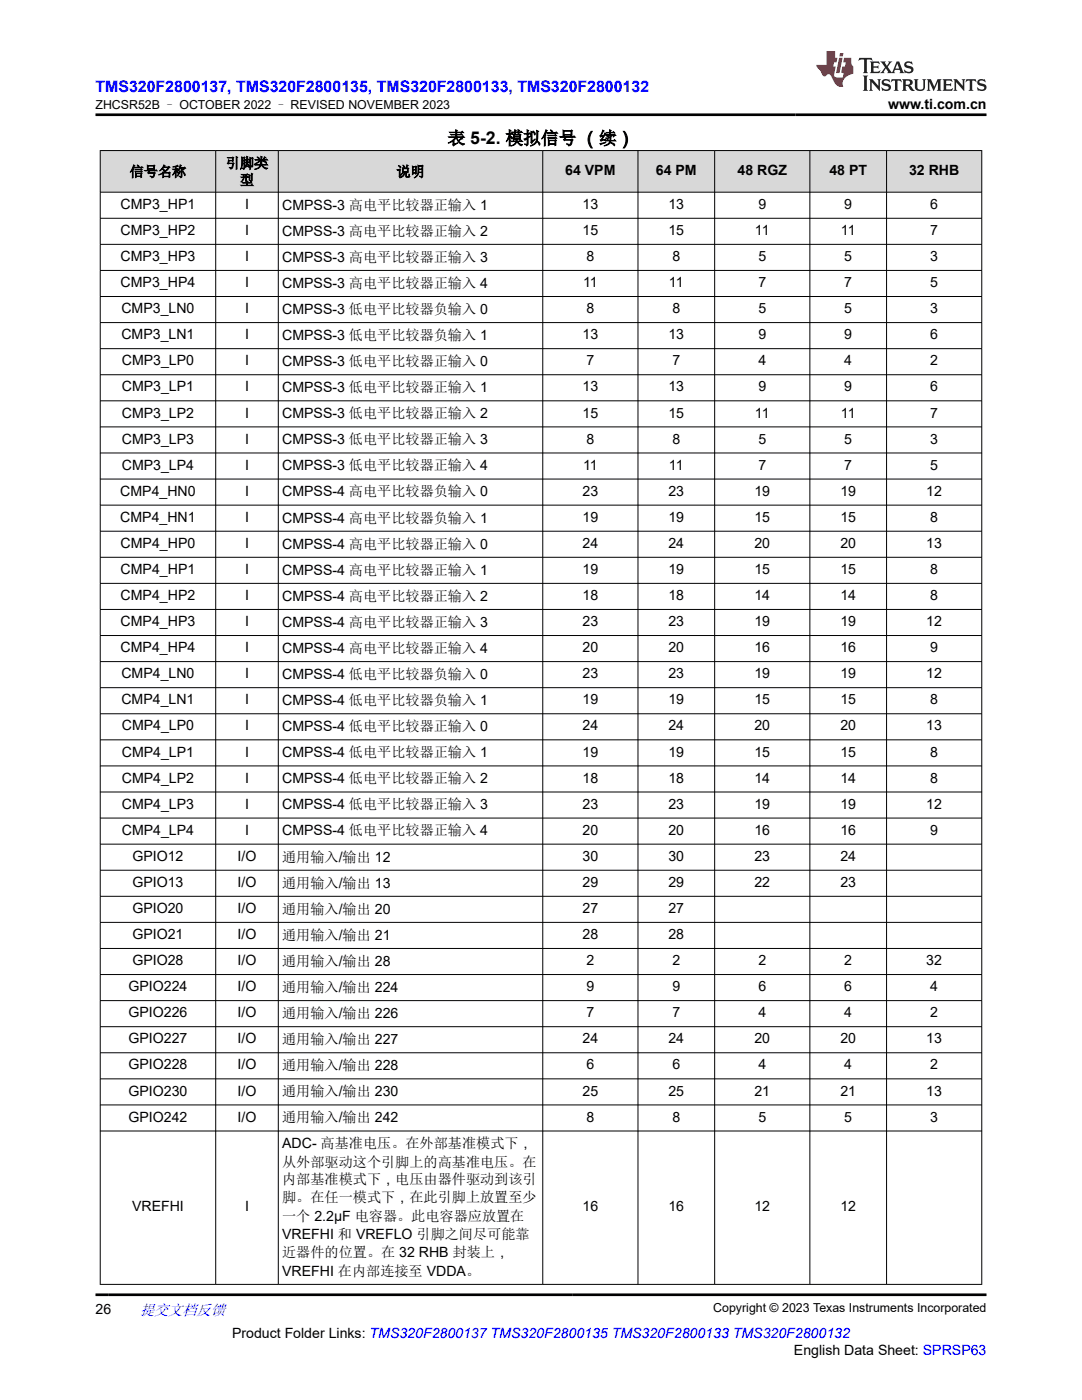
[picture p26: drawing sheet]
<svg xmlns="http://www.w3.org/2000/svg" width="216mm" height="279mm" viewBox="0 0 216 279" stroke-linecap="round" stroke-linejoin="round" font-family="sans-serif">
<defs><g id="words">
<text font-size="3.5" x="89.3" y="28.8">表 5-2. 模拟信号 （续）</text>
<text font-size="3.2" fill="#00f" x="19" y="18.3">TMS320F2800137, TMS320F2800135, TMS320F2800133, TMS320F2800132</text>
<text font-size="3" fill="#00f" x="27.9" y="262.4">提交文档反馈</text>
<g font-size="2.8">
<text x="177.2" y="21.7">www.ti.com.cn</text>
<text x="25.9" y="35.2">信号名称</text>
<text x="45.1" y="33.5">引脚类</text>
<text x="79.1" y="35.2">说明</text>
<text x="112.8" y="34.9">64 VPM</text>
<text x="130.9" y="34.9">64 PM</text>
<text x="147.2" y="34.9">48 RGZ</text>
<text x="165.5" y="34.9">48 PT</text>
<text x="181.4" y="34.9">32 RHB</text>
<text x="24.1" y="41.7">CMP3_HP1</text>
<text x="47.9" y="36.9">型</text>
<text x="48.9" y="41.7">I</text>
<text x="56.3" y="41.8">CMPSS-3 高电平比较器正输入 1</text>
<text x="116.2" y="41.7">13</text>
<text x="133.4" y="41.7">13</text>
<text x="151.3" y="41.7">9</text>
<text x="168.5" y="41.7">9</text>
<text x="185.6" y="41.7">6</text>
<text x="24.1" y="46.9">CMP3_HP2</text>
<text x="48.9" y="46.9">I</text>
<text x="56.3" y="47">CMPSS-3 高电平比较器正输入 2</text>
<text x="116.2" y="46.9">15</text>
<text x="133.4" y="46.9">15</text>
<text x="150.6" y="46.9">11</text>
<text x="167.8" y="46.9">11</text>
<text x="185.6" y="46.9">7</text>
<text x="24.1" y="52.1">CMP3_HP3</text>
<text x="48.9" y="52.1">I</text>
<text x="56.3" y="52.2">CMPSS-3 高电平比较器正输入 3</text>
<text x="117" y="52.1">8</text>
<text x="134.2" y="52.1">8</text>
<text x="151.3" y="52.1">5</text>
<text x="168.5" y="52.1">5</text>
<text x="185.6" y="52.1">3</text>
<text x="24.1" y="57.3">CMP3_HP4</text>
<text x="48.9" y="57.3">I</text>
<text x="56.3" y="57.4">CMPSS-3 高电平比较器正输入 4</text>
<text x="116.3" y="57.3">11</text>
<text x="133.5" y="57.3">11</text>
<text x="151.3" y="57.3">7</text>
<text x="168.5" y="57.3">7</text>
<text x="185.6" y="57.3">5</text>
<text x="24.2" y="62.5">CMP3_LN0</text>
<text x="48.9" y="62.5">I</text>
<text x="56.3" y="62.6">CMPSS-3 低电平比较器负输入 0</text>
<text x="117" y="62.5">8</text>
<text x="134.2" y="62.5">8</text>
<text x="151.3" y="62.5">5</text>
<text x="168.5" y="62.5">5</text>
<text x="185.6" y="62.5">3</text>
<text x="24.2" y="67.7">CMP3_LN1</text>
<text x="48.9" y="67.7">I</text>
<text x="56.3" y="67.9">CMPSS-3 低电平比较器负输入 1</text>
<text x="116.2" y="67.7">13</text>
<text x="133.4" y="67.7">13</text>
<text x="151.3" y="67.7">9</text>
<text x="168.5" y="67.7">9</text>
<text x="185.6" y="67.7">6</text>
<text x="24.3" y="72.9">CMP3_LP0</text>
<text x="48.9" y="72.9">I</text>
<text x="56.3" y="73.1">CMPSS-3 低电平比较器正输入 0</text>
<text x="117" y="72.9">7</text>
<text x="134.2" y="72.9">7</text>
<text x="151.3" y="72.9">4</text>
<text x="168.5" y="72.9">4</text>
<text x="185.6" y="72.9">2</text>
<text x="24.3" y="78.1">CMP3_LP1</text>
<text x="24.3" y="83.3">CMP3_LP2</text>
<text x="48.9" y="78.1">I</text>
<text x="48.9" y="83.3">I</text>
<text x="56.3" y="78.3">CMPSS-3 低电平比较器正输入 1</text>
<text x="56.3" y="83.5">CMPSS-3 低电平比较器正输入 2</text>
<text x="116.2" y="78.1">13</text>
<text x="116.2" y="83.3">15</text>
<text x="133.4" y="78.1">13</text>
<text x="133.4" y="83.3">15</text>
<text x="150.6" y="83.3">11</text>
<text x="151.3" y="78.1">9</text>
<text x="167.8" y="83.3">11</text>
<text x="168.5" y="78.1">9</text>
<text x="185.6" y="78.1">6</text>
<text x="185.6" y="83.3">7</text>
<text x="24.3" y="88.5">CMP3_LP3</text>
<text x="48.9" y="88.5">I</text>
<text x="56.3" y="88.7">CMPSS-3 低电平比较器正输入 3</text>
<text x="117" y="88.5">8</text>
<text x="134.2" y="88.5">8</text>
<text x="151.3" y="88.5">5</text>
<text x="168.5" y="88.5">5</text>
<text x="185.6" y="88.5">3</text>
<text x="24.3" y="93.7">CMP3_LP4</text>
<text x="48.9" y="93.7">I</text>
<text x="56.3" y="93.9">CMPSS-3 低电平比较器正输入 4</text>
<text x="116.3" y="93.7">11</text>
<text x="133.5" y="93.7">11</text>
<text x="151.3" y="93.7">7</text>
<text x="168.5" y="93.7">7</text>
<text x="185.6" y="93.7">5</text>
<text x="24" y="98.9">CMP4_HN0</text>
<text x="48.9" y="98.9">I</text>
<text x="56.3" y="99.1">CMPSS-4 高电平比较器负输入 0</text>
<text x="116.2" y="98.9">23</text>
<text x="133.4" y="98.9">23</text>
<text x="150.5" y="98.9">19</text>
<text x="167.7" y="98.9">19</text>
<text x="184.8" y="98.9">12</text>
<text x="24" y="104.1">CMP4_HN1</text>
<text x="48.9" y="104.1">I</text>
<text x="56.3" y="104.3">CMPSS-4 高电平比较器负输入 1</text>
<text x="116.2" y="104.1">19</text>
<text x="133.4" y="104.1">19</text>
<text x="150.5" y="104.1">15</text>
<text x="167.7" y="104.1">15</text>
<text x="185.6" y="104.1">8</text>
<text x="24.1" y="109.3">CMP4_HP0</text>
<text x="48.9" y="109.3">I</text>
<text x="56.3" y="109.5">CMPSS-4 高电平比较器正输入 0</text>
<text x="116.2" y="109.3">24</text>
<text x="133.4" y="109.3">24</text>
<text x="150.5" y="109.3">20</text>
<text x="167.7" y="109.3">20</text>
<text x="184.8" y="109.3">13</text>
<text x="24.1" y="114.6">CMP4_HP1</text>
<text x="24.1" y="119.8">CMP4_HP2</text>
<text x="48.9" y="114.6">I</text>
<text x="48.9" y="119.8">I</text>
<text x="56.3" y="114.7">CMPSS-4 高电平比较器正输入 1</text>
<text x="56.3" y="119.9">CMPSS-4 高电平比较器正输入 2</text>
<text x="116.2" y="114.6">19</text>
<text x="116.2" y="119.8">18</text>
<text x="133.4" y="114.6">19</text>
<text x="133.4" y="119.8">18</text>
<text x="150.5" y="114.6">15</text>
<text x="150.5" y="119.8">14</text>
<text x="167.7" y="114.6">15</text>
<text x="167.7" y="119.8">14</text>
<text x="185.6" y="114.6">8</text>
<text x="185.6" y="119.8">8</text>
<text x="24.1" y="125">CMP4_HP3</text>
<text x="48.9" y="125">I</text>
<text x="56.3" y="125.1">CMPSS-4 高电平比较器正输入 3</text>
<text x="116.2" y="125">23</text>
<text x="133.4" y="125">23</text>
<text x="150.5" y="125">19</text>
<text x="167.7" y="125">19</text>
<text x="184.8" y="125">12</text>
<text x="24.1" y="130.2">CMP4_HP4</text>
<text x="48.9" y="130.2">I</text>
<text x="56.3" y="130.3">CMPSS-4 高电平比较器正输入 4</text>
<text x="116.2" y="130.2">20</text>
<text x="133.4" y="130.2">20</text>
<text x="150.5" y="130.2">16</text>
<text x="167.7" y="130.2">16</text>
<text x="185.6" y="130.2">9</text>
<text x="24.2" y="135.4">CMP4_LN0</text>
<text x="48.9" y="135.4">I</text>
<text x="56.3" y="135.5">CMPSS-4 低电平比较器负输入 0</text>
<text x="116.2" y="135.4">23</text>
<text x="133.4" y="135.4">23</text>
<text x="150.5" y="135.4">19</text>
<text x="167.7" y="135.4">19</text>
<text x="184.8" y="135.4">12</text>
<text x="24.2" y="140.6">CMP4_LN1</text>
<text x="48.9" y="140.6">I</text>
<text x="56.3" y="140.7">CMPSS-4 低电平比较器负输入 1</text>
<text x="116.2" y="140.6">19</text>
<text x="133.4" y="140.6">19</text>
<text x="150.5" y="140.6">15</text>
<text x="167.7" y="140.6">15</text>
<text x="185.6" y="140.6">8</text>
<text x="24.3" y="145.8">CMP4_LP0</text>
<text x="48.9" y="145.8">I</text>
<text x="56.3" y="145.9">CMPSS-4 低电平比较器正输入 0</text>
<text x="116.2" y="145.8">24</text>
<text x="133.4" y="145.8">24</text>
<text x="150.5" y="145.8">20</text>
<text x="167.7" y="145.8">20</text>
<text x="184.8" y="145.8">13</text>
<text x="24.3" y="151">CMP4_LP1</text>
<text x="48.9" y="151">I</text>
<text x="56.3" y="151.1">CMPSS-4 低电平比较器正输入 1</text>
<text x="116.2" y="151">19</text>
<text x="133.4" y="151">19</text>
<text x="150.5" y="151">15</text>
<text x="167.7" y="151">15</text>
<text x="185.6" y="151">8</text>
<text x="24.3" y="156.2">CMP4_LP2</text>
<text x="24.3" y="161.4">CMP4_LP3</text>
<text x="48.9" y="156.2">I</text>
<text x="48.9" y="161.4">I</text>
<text x="56.3" y="156.3">CMPSS-4 低电平比较器正输入 2</text>
<text x="56.3" y="161.5">CMPSS-4 低电平比较器正输入 3</text>
<text x="116.2" y="156.2">18</text>
<text x="116.2" y="161.4">23</text>
<text x="133.4" y="156.2">18</text>
<text x="133.4" y="161.4">23</text>
<text x="150.5" y="156.2">14</text>
<text x="150.5" y="161.4">19</text>
<text x="167.7" y="156.2">14</text>
<text x="167.7" y="161.4">19</text>
<text x="184.8" y="161.4">12</text>
<text x="185.6" y="156.2">8</text>
<text x="24.3" y="166.6">CMP4_LP4</text>
<text x="48.9" y="166.6">I</text>
<text x="56.3" y="166.7">CMPSS-4 低电平比较器正输入 4</text>
<text x="116.2" y="166.6">20</text>
<text x="133.4" y="166.6">20</text>
<text x="150.5" y="166.6">16</text>
<text x="167.7" y="166.6">16</text>
<text x="185.6" y="166.6">9</text>
<text x="26.4" y="171.8">GPIO12</text>
<text x="47.4" y="171.8">I/O</text>
<text x="56.3" y="171.9">通用输入/输出 12</text>
<text x="116.2" y="171.8">30</text>
<text x="133.4" y="171.8">30</text>
<text x="150.5" y="171.8">23</text>
<text x="167.7" y="171.8">24</text>
<text x="26.4" y="177">GPIO13</text>
<text x="47.4" y="177">I/O</text>
<text x="56.3" y="177.1">通用输入/输出 13</text>
<text x="116.2" y="177">29</text>
<text x="133.4" y="177">29</text>
<text x="150.5" y="177">22</text>
<text x="167.7" y="177">23</text>
<text x="26.4" y="182.2">GPIO20</text>
<text x="47.4" y="182.2">I/O</text>
<text x="56.3" y="182.4">通用输入/输出 20</text>
<text x="116.2" y="182.2">27</text>
<text x="133.4" y="182.2">27</text>
<text x="26.4" y="187.4">GPIO21</text>
<text x="47.4" y="187.4">I/O</text>
<text x="56.3" y="187.6">通用输入/输出 21</text>
<text x="116.2" y="187.4">28</text>
<text x="133.4" y="187.4">28</text>
<text x="25.6" y="197.8">GPIO224</text>
<text x="26.4" y="192.6">GPIO28</text>
<text x="47.4" y="192.6">I/O</text>
<text x="47.4" y="197.8">I/O</text>
<text x="56.3" y="192.8">通用输入/输出 28</text>
<text x="56.3" y="198">通用输入/输出 224</text>
<text x="117" y="192.6">2</text>
<text x="117" y="197.8">9</text>
<text x="134.2" y="192.6">2</text>
<text x="134.2" y="197.8">9</text>
<text x="151.3" y="192.6">2</text>
<text x="151.3" y="197.8">6</text>
<text x="168.5" y="192.6">2</text>
<text x="168.5" y="197.8">6</text>
<text x="184.8" y="192.6">32</text>
<text x="185.6" y="197.8">4</text>
<text x="25.6" y="203">GPIO226</text>
<text x="47.4" y="203">I/O</text>
<text x="56.3" y="203.2">通用输入/输出 226</text>
<text x="117" y="203">7</text>
<text x="134.2" y="203">7</text>
<text x="151.3" y="203">4</text>
<text x="168.5" y="203">4</text>
<text x="185.6" y="203">2</text>
<text x="25.6" y="208.2">GPIO227</text>
<text x="47.4" y="208.2">I/O</text>
<text x="56.3" y="208.4">通用输入/输出 227</text>
<text x="116.2" y="208.2">24</text>
<text x="133.4" y="208.2">24</text>
<text x="150.5" y="208.2">20</text>
<text x="167.7" y="208.2">20</text>
<text x="184.8" y="208.2">13</text>
<text x="25.6" y="213.4">GPIO228</text>
<text x="47.4" y="213.4">I/O</text>
<text x="56.3" y="213.6">通用输入/输出 228</text>
<text x="117" y="213.4">6</text>
<text x="134.2" y="213.4">6</text>
<text x="151.3" y="213.4">4</text>
<text x="168.5" y="213.4">4</text>
<text x="185.6" y="213.4">2</text>
<text x="25.6" y="218.6">GPIO230</text>
<text x="47.4" y="218.6">I/O</text>
<text x="56.3" y="218.8">通用输入/输出 230</text>
<text x="116.2" y="218.6">25</text>
<text x="133.4" y="218.6">25</text>
<text x="150.5" y="218.6">21</text>
<text x="167.7" y="218.6">21</text>
<text x="184.8" y="218.6">13</text>
<text x="25.6" y="223.8">GPIO242</text>
<text x="47.4" y="223.8">I/O</text>
<text x="56.3" y="224">通用输入/输出 242</text>
<text x="117" y="223.8">8</text>
<text x="134.2" y="223.8">8</text>
<text x="151.3" y="223.8">5</text>
<text x="168.5" y="223.8">5</text>
<text x="185.6" y="223.8">3</text>
<text x="56.3" y="229.2">ADC- 高基准电压。在外部基准模式下，</text>
<text x="56.3" y="232.9">从外部驱动这个引脚上的高基准电压。在</text>
<text x="56.3" y="236.2">内部基准模式下，电压由器件驱动到该引</text>
<text x="56.3" y="239.9">脚。在任一模式下，在此引脚上放置至少</text>
<text x="26.3" y="241.8">VREFHI</text>
<text x="48.9" y="241.8">I</text>
<text x="56.3" y="243.6">一个 2.2µF 电容器。此电容器应放置在</text>
<text x="116.2" y="241.8">16</text>
<text x="133.4" y="241.8">16</text>
<text x="150.5" y="241.8">12</text>
<text x="167.7" y="241.8">12</text>
<text x="56.3" y="247.3">VREFHI 和 VREFLO 引脚之间尽可能靠</text>
<text x="56.3" y="250.9">近器件的位置。在 32 RHB 封装上，</text>
<text x="56.3" y="254.6">VREFHI 在内部连接至 VDDA。</text>
<text x="19" y="262.1">26</text>
<text x="46.3" y="266.9">Product Folder Links: TMS320F2800137 TMS320F2800135 TMS320F2800133 TMS320F2800132</text>
<text x="158.4" y="270.3">English Data Sheet: SPRSP63</text>
</g>
<g font-size="2.5">
<text x="19" y="21.8">ZHCSR52B – OCTOBER 2022 – REVISED NOVEMBER 2023</text>
<text x="142.3" y="261.8">Copyright © 2023 Texas Instruments Incorporated</text>
</g>
</g></defs>
<g fill="#d8d8d8">
<path d="M20 30h175.9v8.4h-175.9z" fill-rule="evenodd"/>
<path d="M20.1 30.1h22.9v8.2h-22.9z" fill-rule="evenodd"/>
<path d="M43.1 30.1h12.4v8.2h-12.4z" fill-rule="evenodd"/>
<path d="M55.6 30.1h52.6v8.2h-52.6z" fill-rule="evenodd"/>
<path d="M108.4 30.1h18.8v8.2h-18.8z" fill-rule="evenodd"/>
<path d="M127.4 30.1h15.1v8.2h-15.1z" fill-rule="evenodd"/>
<path d="M142.7 30.1h18.8v8.2h-18.8z" fill-rule="evenodd"/>
<path d="M161.7 30.1h15.1v8.2h-15.1z" fill-rule="evenodd"/>
<path d="M177 30.1h18.8v8.2h-18.8z" fill-rule="evenodd"/>
</g>
<g fill="none" stroke="#000" stroke-width=".2">
<path d="M19.9 30h176.1M19.9 38.4h176.1M20 30v226.4M43 30v226.4M55.5 30v226.4M108.3 30v226.4M127.3 30v226.4M142.6 30v226.4M161.6 30v226.4M176.9 30v226.4M195.9 30v226.4M19.9 43.6h176.1"/>
<path d="M19.9 48.8h176.1M19.9 54h176.1M19.9 59.2h176.1M19.9 64.4h176.1M19.9 69.6h176.1M19.9 74.8h176.1M19.9 80h176.1M19.9 85.2h176.1M19.9 90.4h176.1M19.9 95.6h176.1M19.9 100.8h176.1M19.9 106h176.1"/>
<path d="M19.9 111.2h176.1M19.9 116.4h176.1M19.9 121.6h176.1M19.9 126.8h176.1M19.9 132h176.1M19.9 137.2h176.1M19.9 142.4h176.1M19.9 147.7h176.1M19.9 152.9h176.1M19.9 158.1h176.1M19.9 163.3h176.1M19.9 168.5h176.1"/>
<path d="M19.9 173.7h176.1M19.9 178.9h176.1M19.9 184.1h176.1M19.9 189.3h176.1M19.9 194.5h176.1M19.9 199.7h176.1M19.9 204.9h176.1M19.9 210.1h176.1M19.9 215.3h176.1M19.9 220.5h176.1M19.9 225.7h176.1M19.9 256.3h176.1"/>
</g>
<path d="M171.5 11.6l-.2 .5 .5-.2h.6v.1v2.2l-.2 .4h1l-.2-.4v-2.2v-.1h.5l.5 .2-.1-.5zM173.6 12.3l.2 .4v1.5l-.2 .4h1.9l.1-.6a1.08 1.08 0 0 1-1.3 .2v-.7h.6l.4 .2v-.7l-.4 .2h-.6v-.5l.2-.2a1 1 0 0 1 1 .3l-.1-.5zM175.7 12.3l.9 1.1-1 1.2h.9l-.2-.2 .5-.8 .4 .8-.2 .2h1.6l-.2-.2 .2-.5h.9l.1 .5-.1 .2h.9l-.2-.3-.8-2h-.5l-.9 2.2-.9-1.1 .9-1.1h-.8l.2 .2-.4 .6-.4-.6 .2-.2zM179 12.7l.4 1h-.7zM180.7 12.4a.65 .65 0 0 0-.2 .7 .65 .65 0 0 0 .6 .5l.6 .1 .1 .3a.79 .79 0 0 1-.7 .4 .79 .79 0 0 1-.7-.5l.1 .7 .2-.1a.93 .93 0 0 0 1.1 .1 .93 .93 0 0 0 .4-1 1.46 1.46 0 0 0-1.2-.6l-.1-.3a1.09 1.09 0 0 1 1.2 .2l-.2-.6-.1 .1-.5-.2zM172.2 15.1l.2 .4v2.2l-.2 .4h1l-.2-.4v-2.2l.2-.4zM173.4 15.8l.2 .4v1.5l-.2 .4h.8l-.3-.4 .1-1.3 1.6 1.8v-2l.2-.4h-.7l.1 .2 .1 1.1-1.2-1.3zM176.2 15.9a.65 .65 0 0 0-.2 .8 .65 .65 0 0 0 .6 .4l.6 .2 .1 .2a.79 .79 0 0 1-.7 .4 .79 .79 0 0 1-.7-.5l.1 .7 .2-.1a.93 .93 0 0 0 1.1 .1 .93 .93 0 0 0 .4-.9 1.46 1.46 0 0 0-1.2-.6l-.1-.4a1.09 1.09 0 0 1 1.2 .2l-.1-.6-.2 .1-.5-.1zM177.9 15.8l-.1 .6a.63 .63 0 0 1 .8-.3v1.6l-.3 .4h1l-.2-.4v-1.6a.66 .66 0 0 1 .8 .3l-.1-.6zM180 15.8l.2 .4v1.5l-.2 .4h1l-.2-.2-.1-.7h.5l.1 .2a.79 .79 0 0 0 1.2 .6l-1-.9a.61 .61 0 0 0 .6-.6 .61 .61 0 0 0-.5-.7zM180.8 16.1h.1a.47 .47 0 0 1 .5 .1 .47 .47 0 0 1 .1 .5l-.1 .1-.7 .1zM182.3 15.8l.2 .2a2.27 2.27 0 0 0 .4 2 1.04 1.04 0 0 0 1.7-.7v-1.3l.2-.2h-.8l.2 .4v1.1a.6 .6 0 0 1-.6 .6 .6 .6 0 0 1-.6-.6v-1.1l.3-.4zM184.9 15.8l.2 .4v1.5l-.2 .4h.8l-.3-.4v-1.4l.9 1.9 .9-1.9v1.4l-.3 .4h1l-.2-.4v-1.5l.2-.4h-.8l-.7 1.5-.6-1.5zM188.1 15.8l.2 .4v1.5l-.2 .4h1.9l.1-.6a1.09 1.09 0 0 1-1.3 .2v-.7h.6l.4 .2v-.6l-.4 .2h-.6v-.6l.2-.1a1.01 1.01 0 0 1 1 .3l-.1-.6zM190.2 15.8l.3 .4v1.5l-.3 .4h.8l-.2-.4v-1.3l1.6 1.8v-2l.2-.4h-.7l.2 .2v1.1l-1.2-1.3zM192.8 15.8l-.1 .6a.63 .63 0 0 1 .8-.3v1.6l-.3 .4h1l-.2-.4v-1.6a.66 .66 0 0 1 .8 .3l-.1-.6zM195.2 15.9a.65 .65 0 0 0-.2 .8 .65 .65 0 0 0 .6 .4l.6 .2 .2 .2a.79 .79 0 0 1-.7 .4 .79 .79 0 0 1-.7-.5l.1 .7 .2-.1a.93 .93 0 0 0 1 .1 .93 .93 0 0 0 .5-.9 1.46 1.46 0 0 0-1.3-.6v-.4a1.09 1.09 0 0 1 1.2 .2l-.2-.6-.2 .1-.5-.1z" fill="#231f20"/>
<path d="M164.9 10.2v2.8h-2l.1 .3 .8 1a.95 .95 0 0 0 1 .9 .59 .59 0 0 1 .5-.4 .59 .59 0 0 1 .5 .4l.4 .7a1.59 1.59 0 0 0 2.1 1.4 1.61 1.61 0 0 1 1-2.3l1-.3-.1-1.5a1.59 1.59 0 0 1-.3-1.7h-1.5l-.2 .9h.6l-.2 .9h-.5l-.2 1v.2l.4 .1-.1 .9h-.7a.73 .73 0 0 1-1-.7l.3-1.5h-.5l.1-.9h.5l.2-.9h-.5v-1.3zM167.4 11.5l-.6 3.1h.7l.6-3.1zM167.6 10.6l-.1 .6h.7l.1-.6z" fill="#ed1c24"/>
<path d="M19 22.9h177.8M19 258.4h177.8" fill="none" stroke="#000" stroke-width=".53"/>
<use href="#words"/>
</svg>
